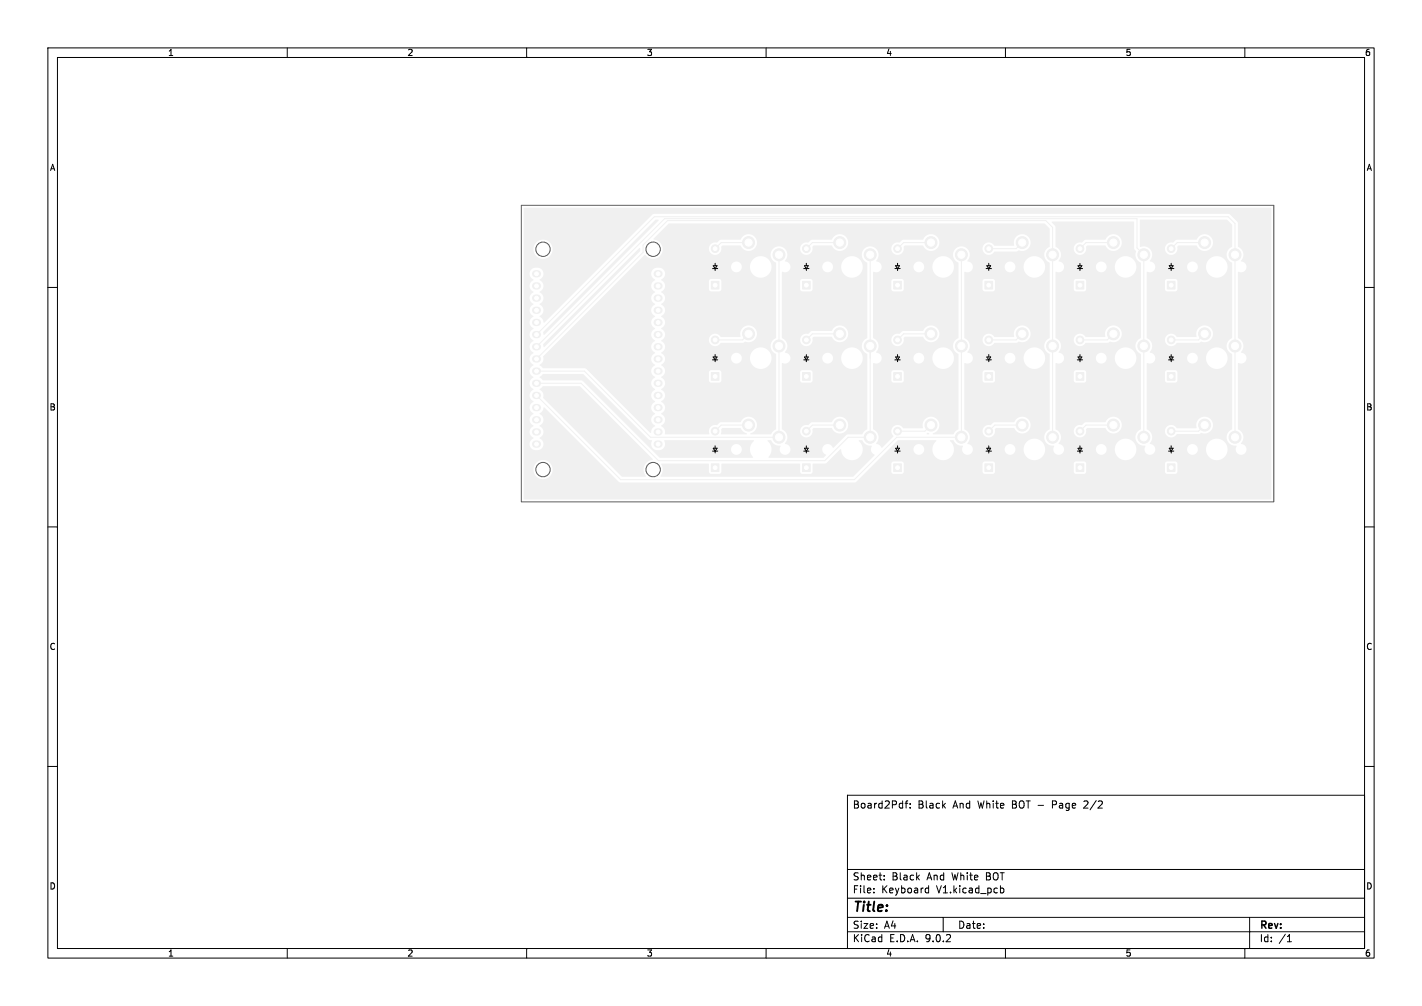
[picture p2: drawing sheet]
<svg xmlns="http://www.w3.org/2000/svg" width="297mm" height="210mm" viewBox="0 0 297 210" stroke-linecap="round" stroke-linejoin="round" font-family="sans-serif">
<defs><g id="words">
<text font-size="2.8" x="178" y="190.9">Title:</text>
<g font-size="2.1">
<text x="178" y="169">Board2Pdf:</text>
<text x="191.7" y="169">Black</text>
<text x="199.1" y="169">And</text>
<text x="204.4" y="169">White</text>
<text x="211.6" y="169">BOT -</text>
<text x="220.3" y="169">Page</text>
<text x="227.1" y="169">2/2</text>
<text x="178" y="184">Sheet:</text>
<text x="186.2" y="184">Black</text>
<text x="193.7" y="184">And</text>
<text x="199" y="184">White</text>
<text x="206.2" y="184">BOT</text>
<text x="178" y="186.7">File:</text>
<text x="184.1" y="186.7">Keyboard</text>
<text x="195.7" y="186.7">V1.kicad_pcb</text>
<text x="178" y="196.9">KiCad</text>
<text x="178" y="194.1">Size:</text>
<text x="184.7" y="194.1">A4</text>
<text x="185.7" y="196.9">E.D.A.</text>
<text x="193.3" y="196.9">9.0.2</text>
<text x="200" y="194.1">Date:</text>
<text x="263" y="194.3">Rev:</text>
<text x="263" y="196.9">Id:</text>
<text x="267.1" y="196.9">/1</text>
</g>
<g font-size="1.8">
<text x="35" y="11.9">1</text>
<text x="85" y="11.9">2</text>
<text x="135" y="11.9">3</text>
<text x="185" y="11.9">4</text>
<text x="235" y="11.9">5</text>
<text x="285" y="11.9">6</text>
<text x="10.3" y="35.9">A</text>
<text x="285.4" y="35.9">A</text>
<text x="10.3" y="85.9">B</text>
<text x="285.3" y="85.9">B</text>
<text x="10.3" y="135.9">C</text>
<text x="285.3" y="135.9">C</text>
<text x="10.3" y="185.9">D</text>
<text x="285.3" y="185.9">D</text>
<text x="35" y="199.9">1</text>
<text x="85" y="199.9">2</text>
<text x="135" y="199.9">3</text>
<text x="185" y="199.9">4</text>
<text x="235" y="199.9">5</text>
<text x="285" y="199.9">6</text>
</g>
</g></defs>
<g fill="#f0f0f0" stroke="#f0f0f0" stroke-width=".21">
<path d="M205.7 96.8h1.6v1.6h-1.6z"/>
<path d="M224.8 77.8h1.6v1.6h-1.6z"/>
<path d="M186.7 58.7h1.6v1.6h-1.6z"/>
<path d="M186.7 96.8h1.6v1.6h-1.6z"/>
<path d="M243.8 58.7h1.6v1.6h-1.6z"/>
<path d="M205.7 58.7h1.6v1.6h-1.6z"/>
<path d="M243.8 96.8h1.6v1.6h-1.6z"/>
<path d="M167.6 96.8h1.6v1.6h-1.6z"/>
<path d="M148.6 77.8h1.6v1.6h-1.6z"/>
<path d="M205.7 77.8h1.6v1.6h-1.6z"/>
<path d="M224.8 58.7h1.6v1.6h-1.6z"/>
<path d="M243.8 77.8h1.6v1.6h-1.6z"/>
<path d="M148.6 96.8h1.6v1.6h-1.6z"/>
<path d="M186.7 77.8h1.6v1.6h-1.6z"/>
<path d="M224.8 96.8h1.6v1.6h-1.6z"/>
<path d="M167.6 58.7h1.6v1.6h-1.6z"/>
<path d="M167.6 77.8h1.6v1.6h-1.6z"/>
<path d="M148.6 58.7h1.6v1.6h-1.6z"/>
<circle cx="162.7" cy="91.3" r="1.25"/>
<circle cx="156.3" cy="88.7" r="1.25"/>
<circle cx="219.8" cy="53.2" r="1.25"/>
<circle cx="213.5" cy="50.6" r="1.25"/>
<circle cx="257.9" cy="53.2" r="1.25"/>
<circle cx="251.6" cy="50.6" r="1.25"/>
<circle cx="181.7" cy="72.2" r="1.25"/>
<circle cx="175.4" cy="69.7" r="1.25"/>
<circle cx="219.8" cy="91.3" r="1.25"/>
<circle cx="213.5" cy="88.7" r="1.25"/>
<circle cx="219.8" cy="72.2" r="1.25"/>
<circle cx="213.5" cy="69.7" r="1.25"/>
<circle cx="200.8" cy="91.3" r="1.25"/>
<circle cx="194.4" cy="88.7" r="1.25"/>
<circle cx="257.9" cy="72.2" r="1.25"/>
<circle cx="251.6" cy="69.7" r="1.25"/>
<circle cx="162.7" cy="72.2" r="1.25"/>
<circle cx="156.3" cy="69.7" r="1.25"/>
<circle cx="181.7" cy="53.2" r="1.25"/>
<circle cx="175.4" cy="50.6" r="1.25"/>
<circle cx="162.7" cy="53.2" r="1.25"/>
<circle cx="156.3" cy="50.6" r="1.25"/>
<circle cx="238.9" cy="72.2" r="1.25"/>
<circle cx="232.5" cy="69.7" r="1.25"/>
<circle cx="238.9" cy="91.3" r="1.25"/>
<circle cx="232.5" cy="88.7" r="1.25"/>
<circle cx="257.9" cy="91.3" r="1.25"/>
<circle cx="251.6" cy="88.7" r="1.25"/>
<circle cx="181.7" cy="91.3" r="1.25"/>
<circle cx="175.4" cy="88.7" r="1.25"/>
<circle cx="238.9" cy="53.2" r="1.25"/>
<circle cx="232.5" cy="50.6" r="1.25"/>
<circle cx="200.8" cy="53.2" r="1.25"/>
<circle cx="194.4" cy="50.6" r="1.25"/>
<circle cx="200.8" cy="72.2" r="1.25"/>
<circle cx="194.4" cy="69.7" r="1.25"/>
<circle cx="206.5" cy="90" r=".8"/>
<circle cx="225.6" cy="71" r=".8"/>
<circle cx="187.5" cy="51.9" r=".8"/>
<circle cx="187.5" cy="90" r=".8"/>
<circle cx="244.6" cy="51.9" r=".8"/>
<circle cx="206.5" cy="51.9" r=".8"/>
<circle cx="244.6" cy="90" r=".8"/>
<circle cx="168.4" cy="90" r=".8"/>
<circle cx="149.4" cy="71" r=".8"/>
<circle cx="206.5" cy="71" r=".8"/>
<circle cx="225.6" cy="51.9" r=".8"/>
<circle cx="244.6" cy="71" r=".8"/>
<circle cx="149.4" cy="90" r=".8"/>
<circle cx="187.5" cy="71" r=".8"/>
<circle cx="225.6" cy="90" r=".8"/>
<circle cx="168.4" cy="51.9" r=".8"/>
<circle cx="168.4" cy="71" r=".8"/>
<circle cx="149.4" cy="51.9" r=".8"/>
</g>
<g fill="none" stroke="#f0f0f0" stroke-width="1.5">
<path d="M111.9 57.2h.3M111.9 59.7h.3M137.3 57.2h.3M137.3 59.7h.3M111.9 62.2h.3M111.9 64.8h.3M111.9 67.3h.3M111.9 69.9h.3M111.9 72.4h.3M111.9 74.9h.3M111.9 77.5h.3M137.3 62.2h.3"/>
<path d="M137.3 64.8h.3M137.3 67.3h.3M137.3 69.9h.3M137.3 72.4h.3M137.3 74.9h.3M137.3 77.5h.3M111.9 80h.3M111.9 82.6h.3M111.9 85.1h.3M111.9 87.6h.3M111.9 90.2h.3M111.9 92.7h.3"/>
<path d="M137.3 80h.3M137.3 82.6h.3M137.3 85.1h.3M137.3 87.6h.3M137.3 90.2h.3M137.3 92.7h.3"/>
</g>
<g fill="none" stroke="#f0f0f0" stroke-width=".21">
<path d="M156.3 50.6h-5.7l-1.2 1.3M162.7 53.2v38.1h-26.8l-13.8-13.8h-10M175.4 50.6h-5.7l-1.3 1.3M181.7 53.2v38.1h-4.6l-4.8 4.9h-34.8l-16.1-16.2h-9.3M194.4 50.6h-5.7l-1.2 1.3M200.8 53.2v38.1h-13.5l-8.9 8.8h-48.8l-17.5-17.5M213.5 50.6l-1.3 1.3h-5.7M232.5 50.6h-5.7l-1.2 1.3M251.6 50.6h-5.7l-1.3 1.3M112.1 69.9l24.6-24.7h119.8l1.4 1.5v44.6M112.1 72.4l26.7-26.8h98.7v6.2l1.4 1.4v38.1M112.1 74.9l22.2-22.2v-1.5l5.1-5.2h79l1.4 1.5v43.8"/>
<path d="M156.3 69.7l-1.2 1.3h-5.7M175.4 69.7h-5.7l-1.3 1.3M194.4 69.7h-5.7l-1.2 1.3M213.5 69.7l-1.3 1.3h-5.7M232.5 69.7l-1.2 1.3h-5.7M251.6 69.7l-1.3 1.3h-5.7M156.3 88.7h-5.7l-1.2 1.3M175.4 88.7h-5.7l-1.3 1.3M194.4 88.7l-1.2 1.3h-5.7M213.5 88.7h-5.7l-1.3 1.3M232.5 88.7h-5.7l-1.2 1.3M251.6 88.7l-1.3 1.3h-5.7"/>
</g>
<g fill="#f0f0f0">
<path d="M109.4 43.4h156.1v12.2h-5.2l-.3-.7-.8-.4a1.92 1.92 0 0 0-.6-3l-.1-5.1-1.6-1.6-.3-.2h-120l-.3 .2-7.1 7.1h-13.8a2 2 0 0 0-3-1.6 2 2 0 0 0 0 3.4 2 2 0 0 0 3-1.5v-.3h13.8l-15.5 15.4h-.2a1.53 1.53 0 0 0-.8-1.3 1.39 1.39 0 0 0 .8-1.2 1.39 1.39 0 0 0-.8-1.3 1.39 1.39 0 0 0 .8-1.3 1.39 1.39 0 0 0-.8-1.2 1.39 1.39 0 0 0 .8-1.3 1.39 1.39 0 0 0-.8-1.3 1.32 1.32 0 0 0 .8-1.4 1.32 1.32 0 0 0-1.2-1.1h-.6a1.31 1.31 0 0 0-1.1 1.2 1.31 1.31 0 0 0 .8 1.3 1.39 1.39 0 0 0-.8 1.3 1.39 1.39 0 0 0 .8 1.3 1.39 1.39 0 0 0-.8 1.2 1.39 1.39 0 0 0 .8 1.3 1.39 1.39 0 0 0-.8 1.3 1.39 1.39 0 0 0 .8 1.2 1.39 1.39 0 0 0-.8 1.3 1.39 1.39 0 0 0 .8 1.3 1.39 1.39 0 0 0-.8 1.2 1.39 1.39 0 0 0 .8 1.3 1.39 1.39 0 0 0-.8 1.3 1.39 1.39 0 0 0 .8 1.3 1.39 1.39 0 0 0-.8 1.2 1.39 1.39 0 0 0 .8 1.3 1.39 1.39 0 0 0-.8 1.3 1.39 1.39 0 0 0 .8 1.2 1.39 1.39 0 0 0-.8 1.3 1.39 1.39 0 0 0 .8 1.3 1.39 1.39 0 0 0-.8 1.2 1.39 1.39 0 0 0 .8 1.3 1.39 1.39 0 0 0-.8 1.3 1.39 1.39 0 0 0 .8 1.3 1.39 1.39 0 0 0-.8 1.2 1.39 1.39 0 0 0 .8 1.3 1.39 1.39 0 0 0-.8 1.3 1.39 1.39 0 0 0 .8 1.2 1.32 1.32 0 0 0-.8 1.4 1.32 1.32 0 0 0 1.2 1.2l.7-.1a1.32 1.32 0 0 0 1-1.2 1.32 1.32 0 0 0-.8-1.3 1.39 1.39 0 0 0 .8-1.2 1.39 1.39 0 0 0-.8-1.3 1.39 1.39 0 0 0 .8-1.3 1.39 1.39 0 0 0-.8-1.2l.1-.2a1.64 1.64 0 0 0 .8-1.2l13 12.9h-11.2a2 2 0 0 0-3-1.6 2 2 0 0 0 0 3.4 2 2 0 0 0 3-1.5v-.3h11.2l2.7 2.7 .3 .1h48.9l.3-.1 8.7-8.7h8v.2a2.24 2.24 0 0 0-.8 1.6h-1.7v-.1a1.13 1.13 0 0 0-1.8-.6 1.13 1.13 0 0 0 .3 1.9 1.13 1.13 0 0 0 1.5-1.2h1.7v.3a2.28 2.28 0 0 0 3.4 1.8 2.28 2.28 0 0 0 .3-3.8l.7-.1a2.12 2.12 0 0 0 2 1.2 1.17 1.17 0 0 0 .5 1.7 1.17 1.17 0 0 0 1.6-.8 1.17 1.17 0 0 0-1.2-1.4 1.92 1.92 0 0 0-.6-3v-13.7l.1-.1a1.17 1.17 0 0 0 1.7-.8 1.17 1.17 0 0 0-1.2-1.4 1.92 1.92 0 0 0-.6-3.1v-13.7l.1-.1a1.17 1.17 0 0 0 1.7-.7 1.17 1.17 0 0 0-1.2-1.5 1.79 1.79 0 0 0-.1-2.7 1.79 1.79 0 0 0-2.7 .6 1.79 1.79 0 0 0 1 2.5v.7h-1a2.25 2.25 0 0 0-2.2-2.1 2.25 2.25 0 0 0-2.3 2.1h-1.7v-.1a1.13 1.13 0 0 0-1.8-.6 1.13 1.13 0 0 0 .3 1.9 1.13 1.13 0 0 0 1.5-1.2h1.7v.3a2.26 2.26 0 0 0 2.4 2.1 2.26 2.26 0 0 0 2.1-2.4h1v3.1h-11.4l-.2-.3-.3-.2h-1.7l-.4 .4v1.8l.4 .4h1.7l.3-.1 .2-.3v-1.7h11.4v10.9h-4v-.3a1.81 1.81 0 0 0-1.7-1.4 1.81 1.81 0 0 0-1.8 1.2h-4l-.8 .6a1.33 1.33 0 0 0-1.7 1.2 1.33 1.33 0 0 0 1.5 1.4 1.33 1.33 0 0 0 1.1-1.8l.2-.2h3.7a1.8 1.8 0 0 0 2.1 1.1 1.8 1.8 0 0 0 1.4-1.8h4v.9a1.87 1.87 0 0 0-1.2 1.7 1.87 1.87 0 0 0 1.2 1.8v.6h-1a2.25 2.25 0 0 0-2.2-2.1 2.25 2.25 0 0 0-2.3 2.2h-1.7v-.2a1.13 1.13 0 0 0-1.8-.6 1.13 1.13 0 0 0 .3 1.9 1.13 1.13 0 0 0 1.5-1.1h1.7v.2a2.26 2.26 0 0 0 2.4 2.1 2.26 2.26 0 0 0 2.1-2.4h1v3.1h-11.4l-.2-.3-.3-.1h-1.7l-.4 .4v1.8l.4 .4h1.7l.3-.2 .2-.3v-1.7h11.4v11.9l-.6 .4-.5 .7h-4.2l-.1-.2a1.8 1.8 0 0 0 1.4-2.2 1.8 1.8 0 0 0-2.3-1.2 1.8 1.8 0 0 0-1.2 2.3h-4a1.36 1.36 0 0 0-2.1-.4 1.36 1.36 0 0 0 0 2.1l-2.4 2.4a1.65 1.65 0 0 0-1.2-.9 1.92 1.92 0 0 0-.6-3v-13.7l.1-.1a1.17 1.17 0 0 0 1.6-.8 1.17 1.17 0 0 0-1.1-1.4 1.92 1.92 0 0 0-.6-3.1v-13.7l.1-.1a1.17 1.17 0 0 0 1.6-.7 1.17 1.17 0 0 0-1.1-1.5 1.79 1.79 0 0 0-.2-2.7 1.79 1.79 0 0 0-2.6 .6 1.79 1.79 0 0 0 .9 2.5v.7h-.9a2.25 2.25 0 0 0-2.3-2.1 2.25 2.25 0 0 0-2.2 2.1h-1.7v-.1a1.13 1.13 0 0 0-1.9-.6 1.13 1.13 0 0 0 .3 1.9 1.13 1.13 0 0 0 1.6-1.2h1.7v.3a2.26 2.26 0 0 0 2.4 2.1 2.26 2.26 0 0 0 2.1-2.4h.9v3.1h-11.4l-.1-.3-.3-.2h-1.8l-.4 .4v1.8l.5 .4h1.7l.3-.1 .1-.3v-1.7h11.4v10.9h-3.9l-.1-.3a1.81 1.81 0 0 0-1.6-1.4 1.81 1.81 0 0 0-1.8 1.2h-4.1l-.8 .6a1.33 1.33 0 0 0-1.7 1.2 1.33 1.33 0 0 0 1.6 1.4 1.33 1.33 0 0 0 1-1.8l.3-.2h3.7a1.8 1.8 0 0 0 2 1.1 1.8 1.8 0 0 0 1.5-1.8h3.9v.9a1.87 1.87 0 0 0-1.1 1.7 1.87 1.87 0 0 0 1.1 1.8v.6h-.9a2.25 2.25 0 0 0-2.3-2.1 2.25 2.25 0 0 0-2.2 2.2h-1.7v-.2a1.13 1.13 0 0 0-1.9-.6 1.13 1.13 0 0 0 .3 1.9 1.13 1.13 0 0 0 1.6-1.1h1.7v.2a2.26 2.26 0 0 0 2.4 2.1 2.26 2.26 0 0 0 2.1-2.4h.9v3.1h-11.4l-.1-.3-.3-.1h-1.8l-.4 .4v1.8l.5 .4h1.7l.3-.2 .1-.3v-1.7h11.4v10.9h-3.9l-.1-.2a1.81 1.81 0 0 0-1.6-1.4 1.81 1.81 0 0 0-1.8 1.1h-4.1l-.7 .6a1.34 1.34 0 0 0-1.8 1.1 1.34 1.34 0 0 0 1.5 1.5 1.34 1.34 0 0 0 1.1-1.7l.3-.3h3.7a1.8 1.8 0 0 0 2 1.2 1.8 1.8 0 0 0 1.5-1.9h3.9v1l-.5 .4-.6 .7h-3.1l-2.8 2.8h-.2a1.15 1.15 0 0 0-1.9-.5 1.15 1.15 0 0 0 .5 1.9l-.5 .7h-11.4l-.1-.2a2.44 2.44 0 0 0-.2-3.4l.7-.1a2.12 2.12 0 0 0 2 1.2 1.17 1.17 0 0 0 .5 1.7 1.17 1.17 0 0 0 1.6-.8 1.17 1.17 0 0 0-1.2-1.4 1.92 1.92 0 0 0-.6-3v-13.7l.1-.1a1.17 1.17 0 0 0 1.7-.8 1.17 1.17 0 0 0-1.2-1.4 1.92 1.92 0 0 0-.6-3.1v-13.7l.1-.1a1.17 1.17 0 0 0 1.7-.7 1.17 1.17 0 0 0-1.2-1.5 1.79 1.79 0 0 0-.1-2.7 1.79 1.79 0 0 0-2.7 .6 1.79 1.79 0 0 0 1 2.5v.7h-1a2.25 2.25 0 0 0-2.2-2.1 2.25 2.25 0 0 0-2.3 2.1h-1.7v-.1a1.13 1.13 0 0 0-1.8-.6 1.13 1.13 0 0 0 .3 1.9 1.13 1.13 0 0 0 1.5-1.2h1.7v.3a2.26 2.26 0 0 0 2.4 2.1 2.26 2.26 0 0 0 2.1-2.4h1v3.1h-11.4l-.2-.3-.3-.2h-1.7l-.4 .4v1.8l.4 .4h1.7l.3-.1 .2-.3v-1.7h11.4v10.9h-4v-.3a1.8 1.8 0 0 0-2.3-1.3 1.8 1.8 0 0 0-1.2 2.3l-4 .1a1.34 1.34 0 0 0-2-.5 1.34 1.34 0 0 0 0 2.1 1.34 1.34 0 0 0 2-.4h4.6l.4-.3a1.84 1.84 0 0 0 2.5-1.7h4v.9a1.87 1.87 0 0 0-1.2 1.7 1.87 1.87 0 0 0 1.2 1.8v.6h-1a2.25 2.25 0 0 0-2.2-2.1 2.25 2.25 0 0 0-2.3 2.2h-1.7v-.2a1.13 1.13 0 0 0-1.8-.6 1.13 1.13 0 0 0 .3 1.9 1.13 1.13 0 0 0 1.5-1.1h1.7v.2a2.26 2.26 0 0 0 2.4 2.1 2.26 2.26 0 0 0 2.1-2.4h1v3.1h-11.4l-.2-.3-.3-.1h-1.7l-.4 .4v1.8l.4 .4h1.7l.3-.2 .2-.3v-1.7h11.4v11.9l-.6 .4-.5 .7h-4.2l-.1-.2a1.8 1.8 0 0 0 1-2.9 1.8 1.8 0 0 0-3.1 .5h-4l-.8 .6a1.36 1.36 0 0 0-1.4 .4 1.36 1.36 0 0 0-.2 1.4l-.2 .2h-9l-.1-.2a1.42 1.42 0 0 0-.8-1.6 1.39 1.39 0 0 0 .8-1.3 1.39 1.39 0 0 0-.8-1.2 1.39 1.39 0 0 0 .8-1.3 1.39 1.39 0 0 0-.8-1.3 1.39 1.39 0 0 0 .8-1.2 1.39 1.39 0 0 0-.8-1.3 1.39 1.39 0 0 0 .8-1.3 1.39 1.39 0 0 0-.8-1.3 1.39 1.39 0 0 0 .8-1.2 1.39 1.39 0 0 0-.8-1.3 1.39 1.39 0 0 0 .8-1.3 1.39 1.39 0 0 0-.8-1.2 1.39 1.39 0 0 0 .8-1.3 1.39 1.39 0 0 0-.8-1.3 1.39 1.39 0 0 0 .8-1.2 1.39 1.39 0 0 0-.8-1.3 1.39 1.39 0 0 0 .8-1.3 1.39 1.39 0 0 0-.8-1.3 1.39 1.39 0 0 0 .8-1.2 1.39 1.39 0 0 0-.8-1.3 1.39 1.39 0 0 0 .8-1.3 1.39 1.39 0 0 0-.8-1.2 1.39 1.39 0 0 0 .8-1.3 1.39 1.39 0 0 0-.8-1.3 1.32 1.32 0 0 0 .8-1.4 1.32 1.32 0 0 0-1.2-1.1h-.6a1.31 1.31 0 0 0-1.1 1.2 1.31 1.31 0 0 0 .8 1.3 1.39 1.39 0 0 0-.8 1.3 1.39 1.39 0 0 0 .8 1.3 1.39 1.39 0 0 0-.8 1.2 1.39 1.39 0 0 0 .8 1.3 1.39 1.39 0 0 0-.8 1.3 1.39 1.39 0 0 0 .8 1.2 1.39 1.39 0 0 0-.8 1.3 1.39 1.39 0 0 0 .8 1.3 1.39 1.39 0 0 0-.8 1.2 1.39 1.39 0 0 0 .8 1.3 1.39 1.39 0 0 0-.8 1.3 1.39 1.39 0 0 0 .8 1.3 1.39 1.39 0 0 0-.8 1.2 1.39 1.39 0 0 0 .8 1.3 1.39 1.39 0 0 0-.8 1.3 1.39 1.39 0 0 0 .8 1.2 1.39 1.39 0 0 0-.8 1.3 1.39 1.39 0 0 0 .8 1.3 1.39 1.39 0 0 0-.8 1.2 1.39 1.39 0 0 0 .8 1.3 1.39 1.39 0 0 0-.8 1.3 1.39 1.39 0 0 0 .8 1.3 1.39 1.39 0 0 0-.8 1.2 1.39 1.39 0 0 0 .8 1.3 1.8 1.8 0 0 0-.9 1.5l-13.5-13.4-.3-.1h-8.7l-.7-.6 .1-.2a1.42 1.42 0 0 0 .7-1.7l21.2-21.2a2.05 2.05 0 0 0 3.5-.2 2.05 2.05 0 0 0-1.7-3l3.2-3.4h78.4l1.1 1.1v2.8h-3.9l-.1-.2a1.75 1.75 0 0 0-1.8-1.4 1.75 1.75 0 0 0-1.7 1.6h-15.5v-.2a1.81 1.81 0 0 0-1.7-1.4 1.81 1.81 0 0 0-1.8 1.1h-4l-.7 .5h-10.8l-.1-.2a1.81 1.81 0 0 0-1.6-1.4 1.81 1.81 0 0 0-1.8 1.1h-4.1l-.6 .5h-10.9v-.2a1.81 1.81 0 0 0-1.7-1.4 1.81 1.81 0 0 0-1.8 1.1h-4l-.8 .6a1.34 1.34 0 0 0-1.7 1.1 1.34 1.34 0 0 0 1.4 1.5 1.34 1.34 0 0 0 1.2-1.7l.2-.3h3.7a1.8 1.8 0 0 0 2.1 1.2 1.8 1.8 0 0 0 1.4-1.9h10.9l-.1 .1a1.34 1.34 0 0 0-1.8 1.1 1.34 1.34 0 0 0 1.5 1.5 1.34 1.34 0 0 0 1.1-1.7l.3-.3h3.7a1.8 1.8 0 0 0 2 1.2 1.8 1.8 0 0 0 1.5-1.9h10.8l-.1 .1a1.34 1.34 0 0 0-1.7 1.1 1.34 1.34 0 0 0 1.4 1.5 1.34 1.34 0 0 0 1.2-1.7l.2-.3h3.7a1.8 1.8 0 0 0 2.1 1.2 1.8 1.8 0 0 0 1.4-1.9h15.5l.1 .7-.1 .1h-4a1.33 1.33 0 0 0-2.1-.3 1.33 1.33 0 0 0 .1 2 1.33 1.33 0 0 0 2-.5h4.6l.4-.2a1.84 1.84 0 0 0 2.6-1.8h3.9v1a1.87 1.87 0 0 0-1.1 1.7 1.87 1.87 0 0 0 1.1 1.7v.7h-.9a2.25 2.25 0 0 0-2.3-2.1 2.25 2.25 0 0 0-2.2 2.1h-1.7v-.1a1.13 1.13 0 0 0-1.9-.6 1.13 1.13 0 0 0 .3 1.9 1.13 1.13 0 0 0 1.6-1.2h1.7v.3a2.26 2.26 0 0 0 2.4 2.1 2.26 2.26 0 0 0 2.1-2.4h.9v3.1h-11.4l-.1-.3-.3-.2h-1.8l-.4 .4v1.8l.5 .4h1.7l.3-.1 .1-.3v-1.7h11.4v10.9h-3.9l-.1-.3a1.8 1.8 0 0 0-2.2-1.3 1.8 1.8 0 0 0-1.2 2.3l-4.1 .1a1.34 1.34 0 0 0-2-.5 1.34 1.34 0 0 0 0 2.1 1.34 1.34 0 0 0 2-.4h4.6l.4-.3a1.84 1.84 0 0 0 2.6-1.7h3.9v.9a1.87 1.87 0 0 0-1.1 1.7 1.87 1.87 0 0 0 1.1 1.8v.6h-.9a2.25 2.25 0 0 0-2.3-2.1 2.25 2.25 0 0 0-2.2 2.2h-1.7v-.2a1.13 1.13 0 0 0-1.9-.6 1.13 1.13 0 0 0 .3 1.9 1.13 1.13 0 0 0 1.6-1.1h1.7v.2a2.26 2.26 0 0 0 2.4 2.1 2.26 2.26 0 0 0 2.1-2.4h.9v3.1h-11.4l-.1-.3-.3-.1h-1.8l-.4 .4v1.8l.5 .4h1.7l.3-.2 .1-.3v-1.7h11.4v10.9h-3.9l-.1-.2a1.81 1.81 0 0 0-1.6-1.4 1.81 1.81 0 0 0-1.8 1.1h-4.1l-.7 .6a1.34 1.34 0 0 0-1.8 1.1 1.34 1.34 0 0 0 1.5 1.5 1.34 1.34 0 0 0 1.1-1.7l.3-.3h3.7a1.8 1.8 0 0 0 2 1.2 1.8 1.8 0 0 0 1.5-1.9h3.9v1a1.84 1.84 0 0 0-1 2.1 1.84 1.84 0 0 0 2 1.4l-.2 .6h-1.7a2.25 2.25 0 0 0-2.3-2.1 2.25 2.25 0 0 0-2.2 2.1h-1.7v-.1a1.13 1.13 0 0 0-1.9-.6 1.13 1.13 0 0 0 .3 1.9 1.13 1.13 0 0 0 1.6-1.2h1.7v.3a2.26 2.26 0 0 0 2.4 2.1 2.26 2.26 0 0 0 2.1-2.4h1.7a1.15 1.15 0 0 0 1.1 1.2 1.15 1.15 0 0 0 1.2-1.2 1.15 1.15 0 0 0-1.2-1.1 1.92 1.92 0 0 0-.6-3v-13.7l.1-.1a1.17 1.17 0 0 0 1.6-.8 1.17 1.17 0 0 0-1.1-1.4 1.92 1.92 0 0 0-.6-3.1v-13.7l.1-.1a1.17 1.17 0 0 0 1.6-.7 1.17 1.17 0 0 0-1.1-1.5 1.92 1.92 0 0 0-.6-3v-4.1l-.8-.9 .1-.3 17 .1 .1 4.2h-2.6v-.2a1.81 1.81 0 0 0-1.7-1.4 1.81 1.81 0 0 0-1.8 1.1h-4l-.8 .6a1.34 1.34 0 0 0-1.7 1.1 1.34 1.34 0 0 0 1.4 1.5 1.34 1.34 0 0 0 1.2-1.7l.2-.3h3.7a1.8 1.8 0 0 0 2.1 1.2 1.8 1.8 0 0 0 1.4-1.9h2.6v1.3l.4 .6a2 2 0 0 0 1 2.5v.7h-1a2.25 2.25 0 0 0-2.2-2.1 2.25 2.25 0 0 0-2.3 2.1h-1.7v-.1a1.13 1.13 0 0 0-1.8-.6 1.13 1.13 0 0 0 .3 1.9 1.13 1.13 0 0 0 1.5-1.2h1.7v.3a2.26 2.26 0 0 0 2.4 2.1 2.26 2.26 0 0 0 2.1-2.4h1v3.1h-11.4l-.2-.3-.3-.2h-1.7l-.4 .4v1.8l.4 .4h1.7l.3-.1 .2-.3v-1.7h11.4v10.9h-4v-.3a1.8 1.8 0 0 0-2.3-1.3 1.8 1.8 0 0 0-1.2 2.3l-4 .1a1.34 1.34 0 0 0-2-.5 1.34 1.34 0 0 0 0 2.1 1.34 1.34 0 0 0 2-.4h4.6l.4-.3a1.84 1.84 0 0 0 2.5-1.7h4v.9a1.87 1.87 0 0 0-1.2 1.7 1.87 1.87 0 0 0 1.2 1.8v.6h-1a2.25 2.25 0 0 0-2.2-2.1 2.25 2.25 0 0 0-2.3 2.2h-1.7v-.2a1.13 1.13 0 0 0-1.8-.6 1.13 1.13 0 0 0 .3 1.9 1.13 1.13 0 0 0 1.5-1.1h1.7v.2a2.26 2.26 0 0 0 2.4 2.1 2.26 2.26 0 0 0 2.1-2.4h1v3.1h-11.4l-.2-.3-.3-.1h-1.7l-.4 .4v1.8l.4 .4h1.7l.3-.2 .2-.3v-1.7h11.4v10.9h-4v-.2a1.81 1.81 0 0 0-1.7-1.4 1.81 1.81 0 0 0-1.8 1.1h-4l-.8 .6a1.34 1.34 0 0 0-1.7 1.1 1.34 1.34 0 0 0 1.4 1.5 1.34 1.34 0 0 0 1.2-1.7l.2-.3h3.7a1.8 1.8 0 0 0 2.1 1.2 1.8 1.8 0 0 0 1.4-1.9h4v1a1.84 1.84 0 0 0-1.1 2.1 1.84 1.84 0 0 0 2 1.4l-.1 .6h-1.8a2.25 2.25 0 0 0-2.2-2.1 2.25 2.25 0 0 0-2.3 2.1h-1.7v-.1a1.13 1.13 0 0 0-1.8-.6 1.13 1.13 0 0 0 .3 1.9 1.13 1.13 0 0 0 1.5-1.2h1.7v.3a2.26 2.26 0 0 0 2.4 2.1 2.26 2.26 0 0 0 2.1-2.4h1.7a1.15 1.15 0 0 0 1.2 1.2 1.15 1.15 0 0 0 1.1-1.2 1.15 1.15 0 0 0-1.2-1.1 1.92 1.92 0 0 0-.6-3v-13.7l.1-.1a1.17 1.17 0 0 0 1.7-.8 1.17 1.17 0 0 0-1.2-1.4 1.92 1.92 0 0 0-.6-3.1v-13.7l.1-.1a1.17 1.17 0 0 0 1.7-.7 1.17 1.17 0 0 0-1.2-1.5 1.86 1.86 0 0 0 .2-2.3 1.86 1.86 0 0 0-2.2-.7v-5.5l.1-.2 18.1 .1 1 1.1v3.5h-3.9l-.1-.2a1.81 1.81 0 0 0-1.6-1.4 1.81 1.81 0 0 0-1.8 1.1h-4.1l-.7 .6a1.34 1.34 0 0 0-1.8 1.1 1.34 1.34 0 0 0 1.5 1.5 1.34 1.34 0 0 0 1.1-1.7l.3-.3h3.7a1.8 1.8 0 0 0 2 1.2 1.8 1.8 0 0 0 1.5-1.9h3.9v1a1.87 1.87 0 0 0-1.1 1.7 1.87 1.87 0 0 0 1.1 1.7v.7h-.9a2.25 2.25 0 0 0-2.3-2.1 2.25 2.25 0 0 0-2.2 2.1h-1.7v-.1a1.13 1.13 0 0 0-1.9-.6 1.13 1.13 0 0 0 .3 1.9 1.13 1.13 0 0 0 1.6-1.2h1.7v.3a2.26 2.26 0 0 0 2.4 2.1 2.26 2.26 0 0 0 2.1-2.4h.9v3.1h-11.4l-.1-.3-.3-.2h-1.8l-.4 .4v1.8l.5 .4h1.7l.3-.1 .1-.3v-1.7h11.4v10.9h-3.9l-.1-.3a1.8 1.8 0 0 0-2.2-1.3 1.8 1.8 0 0 0-1.2 2.3l-4.1 .1a1.34 1.34 0 0 0-2-.5 1.34 1.34 0 0 0 0 2.1 1.34 1.34 0 0 0 2-.4h4.6l.4-.3a1.84 1.84 0 0 0 2.6-1.7h3.9v.9a1.87 1.87 0 0 0-1.1 1.7 1.87 1.87 0 0 0 1.1 1.8v.6h-.9a2.25 2.25 0 0 0-2.3-2.1 2.25 2.25 0 0 0-2.2 2.2h-1.7v-.2a1.13 1.13 0 0 0-1.9-.6 1.13 1.13 0 0 0 .3 1.9 1.13 1.13 0 0 0 1.6-1.1h1.7v.2a2.26 2.26 0 0 0 2.4 2.1 2.26 2.26 0 0 0 2.1-2.4h.9v3.1h-11.4l-.1-.3-.3-.1h-1.8l-.4 .4v1.8l.5 .4h1.7l.3-.2 .1-.3v-1.7h11.4v10.9h-3.9l-.1-.2a1.8 1.8 0 0 0-2.2-1.3 1.8 1.8 0 0 0-1.2 2.3h-4.1a1.34 1.34 0 0 0-2-.4 1.34 1.34 0 0 0 0 2.1 1.34 1.34 0 0 0 2-.5h4.6l.4-.2a1.84 1.84 0 0 0 2.6-1.8h3.9v1a1.84 1.84 0 0 0-1 2.1 1.84 1.84 0 0 0 2 1.4l-.2 .6h-1.7a2.25 2.25 0 0 0-2.3-2.1 2.25 2.25 0 0 0-2.2 2.1h-1.7v-.1a1.13 1.13 0 0 0-1.9-.6 1.13 1.13 0 0 0 .3 1.9 1.13 1.13 0 0 0 1.6-1.2h1.7v.3a2.26 2.26 0 0 0 2.4 2.1 2.26 2.26 0 0 0 2.1-2.4h1.7a1.15 1.15 0 0 0 1.1 1.2 1.15 1.15 0 0 0 1.2-1.2 1.15 1.15 0 0 0-1.2-1.1 1.92 1.92 0 0 0-.6-3v-13.7l.1-.1a1.17 1.17 0 0 0 1.6-.8 1.17 1.17 0 0 0-1.1-1.4 1.92 1.92 0 0 0-.6-3.1v-13.7l.1-.1a1.15 1.15 0 0 0 1.6-1.1h5.2v41.2h-19.6l-.1-.3-.3-.2h-1.8l-.4 .5h-16.4l-.2-.3-.3-.2h-1.7l-.4 .5h-16.5l-.1-.3-.3-.2h-1.8l-.4 .5h-16.4l-.4-.5h-1.8l-.4 .4v1.8l.4 .4h1.9l.3-.4v-1.7h16.4v1.7l.5 .4h1.7l.3-.1 .1-.3v-1.7h16.5v1.7l.1 .3 .3 .1h1.7l.5-.4v-1.7h16.4v1.7l.2 .3 .3 .1h1.7l.4-.4v-1.7h19.6v7.5h-156l-.1-.1z"/>
<path d="M136.9 45.9l.6-.1 .1 .2-23.9 23.9h-.2v-.6z"/>
<path d="M133.5 51.8l.2 .1v.6l-20 19.9h-.2v-.6z"/>
<path d="M150.7 89.6l.2-.3 3.8 .1a2.31 2.31 0 0 0 1.3 1.1l-.1 .2h-5.2z"/>
<path d="M193.6 90.5l.2-.1 .3 .2-.5 .1z"/>
<path d="M112.7 78.7l.7-.6h8.4l13.7 13.7 .7 .2a1.31 1.31 0 0 0 1 2h.5a1.32 1.32 0 0 0 1-2l18.7-.1v.2a2.26 2.26 0 0 0-.8 1.6h-1.7a1.13 1.13 0 0 0-1.7-.8 1.13 1.13 0 0 0 0 1.9 1.13 1.13 0 0 0 1.7-.9v-.2h1.7a2.4 2.4 0 0 0 .7 1.7l-.1 .2h-19.4l-16.1-16.1-.3-.1h-8z"/>
<path d="M112.7 81.2l.7-.6h7.8l15.2 15.3a2.14 2.14 0 0 0-1.5 3.6h-5l-16.5-16.4a1.42 1.42 0 0 0-.7-1.8z"/>
<path d="M138.1 96.8h9.8l.2 .1v1.6l.1 .3 .3 .1h1.7l.5-.4v-1.6l.1-.1h16.2l.1 .1v1.6l.2 .3 .3 .1h1.7l.4-.4 .1-1.7 2.7-.1 3.1-2.9a2.31 2.31 0 0 0 3.3 2 2.31 2.31 0 0 0 .5-3.8l.6-.1a2.13 2.13 0 0 0 2.1 1.2 1.36 1.36 0 0 0 .6 1.9l-4.6 4.5h-40.2a2.38 2.38 0 0 0 .2-2.7z"/>
</g>
<g fill="#fff" stroke="#fff" stroke-width=".21">
<circle cx="164" cy="93.8" r=".87"/>
<circle cx="158.9" cy="93.8" r="2"/>
<circle cx="153.8" cy="93.8" r=".87"/>
<circle cx="162.7" cy="91.3" r=".75"/>
<circle cx="156.3" cy="88.7" r=".75"/>
<circle cx="221.1" cy="55.7" r=".87"/>
<circle cx="216" cy="55.7" r="2"/>
<circle cx="211" cy="55.7" r=".87"/>
<circle cx="219.8" cy="53.2" r=".75"/>
<circle cx="213.5" cy="50.6" r=".75"/>
<circle cx="259.2" cy="55.7" r=".87"/>
<circle cx="254.1" cy="55.7" r="2"/>
<circle cx="249.1" cy="55.7" r=".87"/>
<circle cx="258" cy="53.2" r=".75"/>
<circle cx="251.6" cy="50.6" r=".75"/>
<circle cx="183" cy="74.8" r=".87"/>
<circle cx="177.9" cy="74.8" r="2"/>
<circle cx="172.9" cy="74.8" r=".87"/>
<circle cx="181.7" cy="72.2" r=".75"/>
<circle cx="175.4" cy="69.7" r=".75"/>
<circle cx="221.1" cy="93.8" r=".87"/>
<circle cx="216" cy="93.8" r="2"/>
<circle cx="211" cy="93.8" r=".87"/>
<circle cx="219.8" cy="91.3" r=".75"/>
<circle cx="213.5" cy="88.7" r=".75"/>
<circle cx="221.1" cy="74.8" r=".87"/>
<circle cx="216" cy="74.8" r="2"/>
<circle cx="211" cy="74.8" r=".87"/>
<circle cx="219.8" cy="72.2" r=".75"/>
<circle cx="213.5" cy="69.7" r=".75"/>
<circle cx="202.1" cy="93.8" r=".87"/>
<circle cx="197" cy="93.8" r="2"/>
<circle cx="191.9" cy="93.8" r=".87"/>
<circle cx="200.8" cy="91.3" r=".75"/>
<circle cx="194.4" cy="88.7" r=".75"/>
<circle cx="112.1" cy="57.2" r=".4"/>
<circle cx="112.1" cy="59.7" r=".4"/>
<circle cx="112.1" cy="62.2" r=".4"/>
<circle cx="112.1" cy="64.8" r=".4"/>
<circle cx="112.1" cy="67.3" r=".4"/>
<circle cx="112.1" cy="69.9" r=".4"/>
<circle cx="112.1" cy="72.4" r=".4"/>
<circle cx="112.1" cy="74.9" r=".4"/>
<circle cx="112.1" cy="77.5" r=".4"/>
<circle cx="112.1" cy="80" r=".4"/>
<circle cx="112.1" cy="82.6" r=".4"/>
<circle cx="112.1" cy="85.1" r=".4"/>
<circle cx="112.1" cy="87.6" r=".4"/>
<circle cx="112.1" cy="90.2" r=".4"/>
<circle cx="112.1" cy="92.7" r=".4"/>
<circle cx="137.5" cy="57.2" r=".4"/>
<circle cx="137.5" cy="59.7" r=".4"/>
<circle cx="137.5" cy="62.2" r=".4"/>
<circle cx="137.5" cy="64.8" r=".4"/>
<circle cx="137.5" cy="67.3" r=".4"/>
<circle cx="137.5" cy="69.9" r=".4"/>
<circle cx="137.5" cy="72.4" r=".4"/>
<circle cx="137.5" cy="74.9" r=".4"/>
<circle cx="137.5" cy="77.5" r=".4"/>
<circle cx="137.5" cy="80" r=".4"/>
<circle cx="137.5" cy="82.6" r=".4"/>
<circle cx="137.5" cy="85.1" r=".4"/>
<circle cx="137.5" cy="87.6" r=".4"/>
<circle cx="137.5" cy="90.2" r=".4"/>
<circle cx="137.5" cy="92.7" r=".4"/>
<circle cx="259.2" cy="74.8" r=".87"/>
<circle cx="254.1" cy="74.8" r="2"/>
<circle cx="249.1" cy="74.8" r=".87"/>
<circle cx="258" cy="72.2" r=".75"/>
<circle cx="251.6" cy="69.7" r=".75"/>
<circle cx="164" cy="74.8" r=".87"/>
<circle cx="158.9" cy="74.8" r="2"/>
<circle cx="153.8" cy="74.8" r=".87"/>
<circle cx="162.7" cy="72.2" r=".75"/>
<circle cx="156.3" cy="69.7" r=".75"/>
<circle cx="183" cy="55.7" r=".87"/>
<circle cx="177.9" cy="55.7" r="2"/>
<circle cx="172.9" cy="55.7" r=".87"/>
<circle cx="181.7" cy="53.2" r=".75"/>
<circle cx="175.4" cy="50.6" r=".75"/>
<circle cx="164" cy="55.7" r=".87"/>
<circle cx="158.9" cy="55.7" r="2"/>
<circle cx="153.8" cy="55.7" r=".87"/>
<circle cx="162.7" cy="53.2" r=".75"/>
<circle cx="156.3" cy="50.6" r=".75"/>
<circle cx="240.2" cy="74.8" r=".87"/>
<circle cx="235.1" cy="74.8" r="2"/>
<circle cx="230" cy="74.8" r=".87"/>
<circle cx="238.9" cy="72.2" r=".75"/>
<circle cx="232.5" cy="69.7" r=".75"/>
<circle cx="240.2" cy="93.8" r=".87"/>
<circle cx="235.1" cy="93.8" r="2"/>
<circle cx="230" cy="93.8" r=".87"/>
<circle cx="238.9" cy="91.3" r=".75"/>
<circle cx="232.5" cy="88.7" r=".75"/>
<circle cx="259.2" cy="93.8" r=".87"/>
<circle cx="254.1" cy="93.8" r="2"/>
<circle cx="249.1" cy="93.8" r=".87"/>
<circle cx="258" cy="91.3" r=".75"/>
<circle cx="251.6" cy="88.7" r=".75"/>
<circle cx="183" cy="93.8" r=".87"/>
<circle cx="177.9" cy="93.8" r="2"/>
<circle cx="172.9" cy="93.8" r=".87"/>
<circle cx="181.7" cy="91.3" r=".75"/>
<circle cx="175.4" cy="88.7" r=".75"/>
<circle cx="240.2" cy="55.7" r=".87"/>
<circle cx="235.1" cy="55.7" r="2"/>
<circle cx="230" cy="55.7" r=".87"/>
<circle cx="238.9" cy="53.2" r=".75"/>
<circle cx="232.5" cy="50.6" r=".75"/>
<circle cx="202.1" cy="55.7" r=".87"/>
<circle cx="197" cy="55.7" r="2"/>
<circle cx="191.9" cy="55.7" r=".87"/>
<circle cx="200.8" cy="53.2" r=".75"/>
<circle cx="194.4" cy="50.6" r=".75"/>
<circle cx="202.1" cy="74.8" r=".87"/>
<circle cx="197" cy="74.8" r="2"/>
<circle cx="191.9" cy="74.8" r=".87"/>
<circle cx="200.8" cy="72.2" r=".75"/>
<circle cx="194.4" cy="69.7" r=".75"/>
<circle cx="206.5" cy="97.6" r=".4"/>
<circle cx="206.5" cy="90" r=".4"/>
<circle cx="225.6" cy="78.6" r=".4"/>
<circle cx="225.6" cy="71" r=".4"/>
<circle cx="187.5" cy="59.5" r=".4"/>
<circle cx="187.5" cy="51.9" r=".4"/>
<circle cx="187.5" cy="97.6" r=".4"/>
<circle cx="187.5" cy="90" r=".4"/>
<circle cx="244.6" cy="59.5" r=".4"/>
<circle cx="244.6" cy="51.9" r=".4"/>
<circle cx="206.5" cy="59.5" r=".4"/>
<circle cx="206.5" cy="51.9" r=".4"/>
<circle cx="244.6" cy="97.6" r=".4"/>
<circle cx="244.6" cy="90" r=".4"/>
<circle cx="168.4" cy="97.6" r=".4"/>
<circle cx="168.4" cy="90" r=".4"/>
<circle cx="149.4" cy="78.6" r=".4"/>
<circle cx="149.4" cy="71" r=".4"/>
<circle cx="206.5" cy="78.6" r=".4"/>
<circle cx="206.5" cy="71" r=".4"/>
<circle cx="225.6" cy="59.5" r=".4"/>
<circle cx="225.6" cy="51.9" r=".4"/>
<circle cx="244.6" cy="78.6" r=".4"/>
<circle cx="244.6" cy="71" r=".4"/>
<circle cx="149.4" cy="97.6" r=".4"/>
<circle cx="149.4" cy="90" r=".4"/>
<circle cx="187.5" cy="78.6" r=".4"/>
<circle cx="187.5" cy="71" r=".4"/>
<circle cx="225.6" cy="97.6" r=".4"/>
<circle cx="225.6" cy="90" r=".4"/>
<circle cx="168.4" cy="59.5" r=".4"/>
<circle cx="168.4" cy="51.9" r=".4"/>
<circle cx="168.4" cy="78.6" r=".4"/>
<circle cx="168.4" cy="71" r=".4"/>
<circle cx="149.4" cy="59.5" r=".4"/>
<circle cx="149.4" cy="51.9" r=".4"/>
</g>
<g fill="none" stroke="#000" stroke-width=".21">
<path d="M10 10h277v190h-277zM12 12h273v186h-273zM60 10v2M110 10v2M160 10v2M210 10v2M260 10v2M148.8 56.1h1.1M149 55.5h.8l-.4 .6zM149.4 55v.5M149.4 56.1v.4M167.9 56.1h1.1"/>
<path d="M168 55.5h.8l-.4 .6zM168.4 55v.5M168.4 56.1v.4M186.9 56.1h1.1M187.1 55.5h.8l-.4 .6zM187.5 55v.5M187.5 56.1v.4M206 56.1h1.1M206.1 55.5h.8l-.4 .6zM206.5 55v.5M206.5 56.1v.4M225 56.1h1.1"/>
<path d="M225.2 55.5h.8l-.4 .6zM225.6 55v.5M225.6 56.1v.4M244.1 56.1h1.1M244.2 55.5h.8l-.4 .6zM244.6 55v.5M244.6 56.1v.4M10 60h2M148.8 75.1h1.1M149 74.5h.8l-.4 .6zM149.4 74v.5M149.4 75.1v.4"/>
<path d="M167.9 75.1h1.1M168 74.5h.8l-.4 .6zM168.4 74v.5M168.4 75.1v.4M186.9 75.1h1.1M187.1 74.5h.8l-.4 .6zM187.5 74v.5M187.5 75.1v.4M206 75.1h1.1M206.1 74.5h.8l-.4 .6zM206.5 74v.5M206.5 75.1v.4"/>
<path d="M225 75.1h1.1M225.2 74.5h.8l-.4 .6zM225.6 74v.5M225.6 75.1v.4M244.1 75.1h1.1M244.2 74.5h.8l-.4 .6zM244.6 74v.5M244.6 75.1v.4M285 60h2M148.8 94.2h1.1M149 93.6h.8l-.4 .6zM149.4 93.1v.5"/>
<path d="M149.4 94.2v.4M167.9 94.2h1.1M168 93.6h.8l-.4 .6zM168.4 93.1v.5M168.4 94.2v.4M186.9 94.2h1.1M187.1 93.6h.8l-.4 .6zM187.5 93.1v.5M187.5 94.2v.4M206 94.2h1.1M206.1 93.6h.8l-.4 .6zM206.5 93.1v.5"/>
<path d="M206.5 94.2v.4M225 94.2h1.1M225.2 93.6h.8l-.4 .6zM225.6 93.1v.5M225.6 94.2v.4M244.1 94.2h1.1M244.2 93.6h.8l-.4 .6zM244.6 93.1v.5M244.6 94.2v.4M10 110h2M285 110h2M10 160h2"/>
<path d="M177 166h108v32h-108zM189 167.7h.6M189.6 167.2l-.4 .2v1.3M190.1 168.6v.1M190.1 167.8v.1M227.2 167.8l-.9 .9h.9M285 160h2M60 198v2M110 198v2M160 198v2M177 194.5h108M177 191.5h108"/>
<path d="M177 187.5h108M177 181.5h108M182.5 186.3v.1M182.5 185.5v.1M184.7 183.6v.1M184.7 182.8v.1M193.5 185.4l.5 .1M194 184.9v1.5M194 186.3l-.5 .1M197 191.5v3M209 185.5l.4-.1 .3 .3-.2 .6h-.5M209 184.9v1.5"/>
<path d="M210 198v2M260 198v2M261 191.5v6.5M268.9 196.6h.8M269 195.5l.3-.4v1.5"/>
</g>
<g fill="none" stroke="#575757" stroke-width=".21">
<path d="M108.9 42.9h157.1v61.9h-157.1z"/>
<circle cx="113.4" cy="52" r="1.5"/>
<circle cx="136.4" cy="52" r="1.5"/>
<circle cx="113.4" cy="98" r="1.5"/>
<circle cx="136.4" cy="98" r="1.5"/>
</g>
<use href="#words"/>
</svg>
